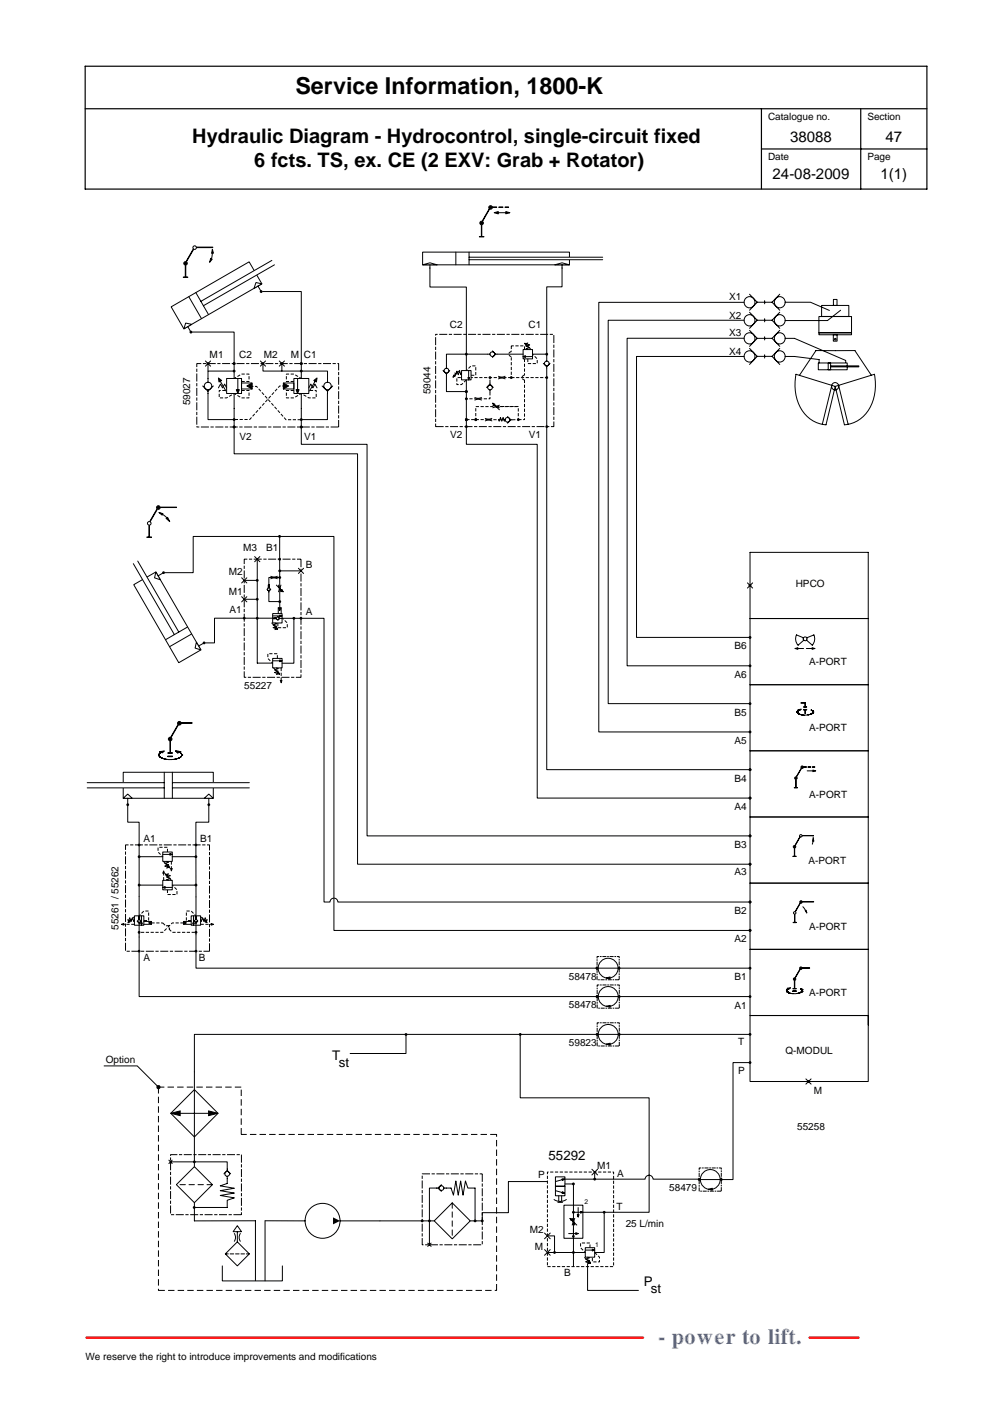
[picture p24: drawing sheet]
<svg xmlns="http://www.w3.org/2000/svg" width="210mm" height="297mm" viewBox="0 0 210 297" stroke-linecap="round" stroke-linejoin="round" font-family="sans-serif">
<defs><g id="words">
<text font-size="4.9" x="62.5" y="20">Service Information, 1800-K</text>
<text font-size="4.7" fill="#3365ff" x="139.2" y="284.3">- power to lift.</text>
<g font-size="4.2">
<text x="40.7" y="30.2">Hydraulic Diagram - Hydrocontrol, single-circuit fixed</text>
<text x="53.8" y="35.3">6 fcts. TS, ex. CE (2 EXV: Grab + Rotator)</text>
</g>
<g font-size="3.2">
<text x="167.1" y="30">38088</text>
<text x="187.2" y="30">47</text>
<text x="163.4" y="38">24-08-2009</text>
<text x="186.2" y="38">1(1)</text>
</g>
<g font-size="2.8">
<text x="70.2" y="224.2">T</text>
<text x="71.6" y="225.7">st</text>
<text x="116" y="245.5">55292</text>
<text x="136.2" y="272.1">P</text>
<text x="137.6" y="273.6">st</text>
</g>
<g font-size="2.1">
<text x="162.4" y="25.3">Catalogue no.</text>
<text x="183.4" y="25.4">Section</text>
<text x="162.4" y="33.9">Date</text>
<text x="183.4" y="33.9">Page</text>
<text x="154.2" y="63.5">X1</text>
<text x="95.1" y="69.4">C2</text>
<text x="111.7" y="69.4">C1</text>
<text x="154.2" y="67.5">X2</text>
<text x="154.2" y="71.1">X3</text>
<text x="44.3" y="75.7">M1</text>
<text x="50.6" y="75.7">C2</text>
<text x="55.8" y="75.7">M2</text>
<text x="61.5" y="75.7">M</text>
<text x="64.2" y="75.7">C1</text>
<text x="154.2" y="75">X4</text>
<text x="91.1" y="83.4" transform="rotate(-90 91.1 83.4)">59044</text>
<text x="40.2" y="85.8" transform="rotate(-90 40.2 85.8)">59027</text>
<text x="50.7" y="93">V2</text>
<text x="64.3" y="93">V1</text>
<text x="95.2" y="92.6">V2</text>
<text x="111.8" y="92.6">V1</text>
<text x="51.4" y="116.6">M3</text>
<text x="56.3" y="116.6">B1</text>
<text x="48.4" y="121.6">M2</text>
<text x="48.4" y="125.9">M1</text>
<text x="64.7" y="120.2">B</text>
<text x="168.3" y="124.2">HPCO</text>
<text x="48.6" y="129.6">A1</text>
<text x="64.7" y="130.1">A</text>
<text x="155.3" y="137.4">B6</text>
<text x="155.3" y="143.4">A6</text>
<text x="171.1" y="140.7">A-PORT</text>
<text x="51.6" y="145.8">55227</text>
<text x="155.3" y="151.4">B5</text>
<text x="171.1" y="154.7">A-PORT</text>
<text x="155.3" y="157.4">A5</text>
<text x="155.3" y="165.4">B4</text>
<text x="155.3" y="171.4">A4</text>
<text x="171.1" y="168.8">A-PORT</text>
<text x="30.4" y="178.1">A1</text>
<text x="42.3" y="178.1">B1</text>
<text x="155.3" y="179.4">B3</text>
<text x="155.3" y="185.1">A3</text>
<text x="170.9" y="182.8">A-PORT</text>
<text x="25" y="196.8" transform="rotate(-90 25 196.8)">55261 / 55262</text>
<text x="155.3" y="193.4">B2</text>
<text x="171.1" y="196.7">A-PORT</text>
<text x="30.3" y="203.4">A</text>
<text x="42" y="203.3">B</text>
<text x="155.3" y="199.4">A2</text>
<text x="120.3" y="207.3">58478</text>
<text x="155.3" y="207.4">B1</text>
<text x="120.3" y="213.3">58478</text>
<text x="155.3" y="213.4">A1</text>
<text x="171.1" y="210.7">A-PORT</text>
<text x="120.3" y="221.3">59823</text>
<text x="156.1" y="221.1">T</text>
<text x="22.4" y="224.9">Option</text>
<text x="156.1" y="227.1">P</text>
<text x="166.1" y="223">Q-MODUL</text>
<text x="172.1" y="231.4">M</text>
<text x="168.6" y="239.1">55258</text>
<text x="113.8" y="249.3">P</text>
<text x="126.3" y="247.2">M1</text>
<text x="130.5" y="248.9">A</text>
<text x="141.5" y="252">58479</text>
<text x="130.3" y="256.1">T</text>
<text x="112" y="260.9">M2</text>
<text x="132.3" y="259.6">25 L/min</text>
<text x="113.1" y="264.5">M</text>
<text x="119.3" y="270">B</text>
<text x="18.1" y="287.6">We reserve the right to introduce improvements and modifications</text>
</g>
<g font-size="1.4">
<text x="123.6" y="254.7">2</text>
<text x="125.9" y="263.7">1</text>
</g>
</g></defs>
<path d="M18 14h178v26h-178zM18 23h178M161 31.5h35M161 23v17M182 23v17" fill="none" stroke="#000" stroke-width=".25"/>
<path d="M18.3 283h117.7M171.2 283h10.3" fill="none" stroke="#f00" stroke-width=".51"/>
<path d="M36.2 64.9l16.5-9.5 2.7 4.6-16.5 9.6z" fill-rule="evenodd" fill="#fff"/>
<path d="M36.2 64.9l16.5-9.5 2.7 4.6-16.5 9.6z" fill="none" stroke="#000" stroke-width=".21"/>
<path d="M41 64.6l16.5-9.5 .5 .9-16.5 9.6z" fill-rule="evenodd" fill="#fff"/>
<path d="M57.5 55.1l-15 8.7M58 56l-15 8.7M39.9 62.8l2.7 4.6M41.4 61.9l2.7 4.6" fill="none" stroke="#000" stroke-width=".21"/>
<path d="M39.3 68.3l1.2 .3-1.6 1z" fill="#fff"/>
<path d="M39.3 68.3l1.2 .3-1.6 1z" fill="none" stroke="#000" stroke-width=".21"/>
<path d="M54.1 59.8l1.3 .2-1.7 1z" fill="#fff"/>
<path d="M54.1 59.8l1.3 .2-1.7 1zM39.7 69.1l.7 1.2M54.5 60.5l.7 1.2" fill="none" stroke="#000" stroke-width=".21"/>
<path d="M26.1 163.4h19v5.5h-19z" fill="#fff"/>
<path d="M26.1 163.4h19v5.5h-19z" fill="none" stroke="#000" stroke-width=".21"/>
<path d="M18.4 165.6h34.3v1.1h-34.3z" fill="#fff"/>
<path d="M18.4 165.6h16.3M18.4 166.7h16.3M34.7 163.4v5.5M36.4 165.6h16.3M36.4 166.7h16.3M36.4 163.4v5.5" fill="none" stroke="#000" stroke-width=".21"/>
<path d="M43.2 168.9l1-.9 .9 .9z" fill="#fff"/>
<path d="M43.2 168.9l1-.9 .9 .9z" fill="none" stroke="#000" stroke-width=".21"/>
<path d="M26.1 168.9l.9-.9 1 .9z" fill="#fff"/>
<path d="M26.1 168.9l.9-.9 1 .9zM27 168.9v1.3M44.2 168.9v1.3" fill="none" stroke="#000" stroke-width=".21"/>
<path d="M28.3 123.7l4.7-2.7 9.5 16.5-4.7 2.7z" fill-rule="evenodd" fill="#fff"/>
<path d="M28.3 123.7l4.7-2.7 9.5 16.5-4.7 2.7z" fill="none" stroke="#000" stroke-width=".21"/>
<path d="M28.2 119.3l.9-.6 9.6 16.5-1 .5z" fill-rule="evenodd" fill="#fff"/>
<path d="M28.2 119.3l8.7 15M29.1 118.7l8.7 15M39.7 132.7l-4.7 2.6M40.5 134.1l-4.6 2.7" fill="none" stroke="#000" stroke-width=".21"/>
<path d="M41.5 135.9l1 1.6-1.2-.4z" fill="#fff"/>
<path d="M41.5 135.9l1 1.6-1.2-.4z" fill="none" stroke="#000" stroke-width=".21"/>
<path d="M33 121l.9 1.7-1.2-.4z" fill="#fff"/>
<path d="M33 121l.9 1.7-1.2-.4zM34.6 121.2l-1.2 .6M43.2 136l-1.2 .7" fill="none" stroke="#000" stroke-width=".21"/>
<path d="M89.4 53.3h31v2.7h-31z" fill="#fff"/>
<path d="M89.4 53.3h31v2.7h-31z" fill="none" stroke="#000" stroke-width=".21"/>
<path d="M96.4 54.4h31v.5h-31z" fill="#fff"/>
<path d="M96.4 53.3v2.7M99.2 54.9h28.2M99.2 54.4h28.2M99.2 53.3v2.7" fill="none" stroke="#000" stroke-width=".21"/>
<path d="M89.4 56l1.5-.4 1.6 .4z" fill="#fff"/>
<path d="M89.4 56l1.5-.4 1.6 .4z" fill="none" stroke="#000" stroke-width=".21"/>
<path d="M117.3 56l1.6-.4 1.5 .4z" fill="#fff"/>
<g fill="none" stroke="#000" stroke-width=".21">
<path d="M90.9 56v4.7h7.7v10M117.3 56l1.6-.4 1.5 .4zM118.9 56v4.7h-3.3v10M34.9 121.2h6v-7.7h29.7v83.3h87.7M57.7 139.3h1.9v2h-1.9zM57.7 139.8h1.9M59.2 139.6l.4 .2-.4 .2zM63.9 130.8h4.6v60h1.3a.83 .83 0 0 1 .8-.8 .83 .83 0 0 1 .8 .8h86.9M57.8 141.3l1.3 1.3M58.4 141.3l.4 .2-.7 .2 .7 .3-.7 .3 .7 .3-.4 .1M58.6 142.5l.3-.3 .2 .4zM158.6 158.8h25v56h-25z"/>
<path d="M27 170.6v3.3h2.4v4.6M44.2 170.6v3.3h-2.8v4.6M158.6 172.8h25M168 166.7h.6M168 166.6h.6M168 179.5v1.6M168.3 165v1.6M169.1 177.1l-1 1.7M169.2 177.1l-1 1.7M169.5 162.5l-1.1 1.8M169.5 162.5l-1 1.8M169.7 176.8h2.3"/>
<path d="M169.9 162.2h.6M169.9 162.3h.6M170.7 163.1h1.8M170.9 162.3h.5M170.9 162.2h.5M171.8 162.3h.5M171.8 162.2h.5M171.9 162.9l.6 .2-.6 .2zM172 177.4l.1 .6h-.3zM172 177.1l-.2 1.5M158.6 186.8h25M167.7 181.1h.6"/>
<path d="M167.7 181.2h.6M29.4 201.5v9.3h96.6M41.4 201.5v3.3h84.5M158.6 200.9h25"/>
<circle cx="168" cy="179.1" r=".26"/>
<circle cx="168.3" cy="164.6" r=".27"/>
<circle cx="169.3" cy="176.8" r=".26"/>
<circle cx="169.6" cy="162.3" r=".27"/>
</g>
<g fill="#000">
<path d="M59.2 139.6l.4 .2-.4 .2zM58.6 142.5l.3-.3 .2 .4zM171.9 162.9l.6 .2-.6 .2zM172 177.4l.1 .6h-.3z"/>
<circle cx="34.6" cy="121.2" r=".3"/>
<circle cx="63.6" cy="130.8" r=".3"/>
<circle cx="27" cy="170.3" r=".3"/>
<circle cx="29.4" cy="178.8" r=".3"/>
<circle cx="41.4" cy="178.8" r=".3"/>
<circle cx="44.2" cy="170.3" r=".3"/>
<circle cx="158.6" cy="168.8" r=".3"/>
<circle cx="158.6" cy="162.8" r=".3"/>
<circle cx="158.6" cy="176.8" r=".3"/>
<circle cx="168" cy="179.1" r=".26"/>
<circle cx="168.3" cy="164.6" r=".27"/>
<circle cx="169.6" cy="162.3" r=".27"/>
<circle cx="158.6" cy="190.8" r=".3"/>
<circle cx="158.6" cy="182.8" r=".3"/>
<circle cx="158.6" cy="196.8" r=".3"/>
<circle cx="29.4" cy="201.3" r=".3"/>
<circle cx="41.4" cy="201.3" r=".3"/>
<circle cx="126.2" cy="204.8" r=".3"/>
<circle cx="126.3" cy="210.8" r=".3"/>
<circle cx="158.6" cy="210.8" r=".3"/>
<circle cx="158.6" cy="204.8" r=".3"/>
</g>
<path d="M51.6 118.3h12v25h-12z" fill="none" stroke="#000" stroke-width=".21" stroke-dasharray="1.7 .3 .7 .3" stroke-linecap="butt"/>
<path d="M58.7 139.3v-1h-2.1v1l1.1 1" fill="none" stroke="#000" stroke-width=".21" stroke-dasharray=".7 .3" stroke-linecap="butt"/>
<path d="M59.3 144h.3l-.1 .5z" fill="#fff"/>
<g fill="none" stroke="#000" stroke-width=".21">
<path d="M38.8 58.6h.9M38.8 58.7h.9M39.2 56.2v2.3M39.3 56.2v2.3M40.8 52.7l-1.4 2.5M40.9 52.8l-1.4 2.5M41.6 52.3h3.4M41.7 52.4h3.3M44.6 54.7l.3 .1-.6 .7zM44.9 52.7l.2 .9h-.4zM44.9 52.7v1.4l-.3 .8M101.4 50.1h.9"/>
<path d="M101.4 50h.9M101.8 47.7v2.3M101.9 47.7v2.3M103.5 44.1l-1.5 2.6M103.5 44.2l-1.4 2.6M104.1 43.9h.9M104.1 43.8h.9M104.5 45l.9-.2v.5zM105.2 45h2.6M105.5 43.9h.8M105.5 43.8h.8M106.8 43.9h.7"/>
<path d="M106.8 43.8h.7M107 44.8l.8 .2-.8 .2zM40.7 70.3h8.8v6.3M55.5 61.7h8.2v14.9M93.7 78.4l.7 .7M94.8 78.7a.49 .49 0 0 0-.3-.8 .49 .49 0 0 0-.6 .6 .49 .49 0 0 0 .8 .3M95.1 78.4l-.7 .7v3.7h4.2v-2.4M96 79.3l.3 .2-.5 .3zM96.2 78.9l.2 .4 .2-.8 .3 .8 .3-.8 .3 .8 .1-.4M97.2 78.4l-1.4 1.4M97.6 78.4h2v2h-2zM98.6 70.7v7.7"/>
<path d="M98.9 79.9h.4l-.2 .5zM99.1 78.4v2M103.6 74.9h-9.2v3M104.1 74.2l.7 .7h5.8M104.4 74.5a.49 .49 0 0 0-.8 .2 .49 .49 0 0 0 .5 .7 .49 .49 0 0 0 .4-.8M104.8 74.9l-.7 .7M105.4 79.6a1.48 1.48 0 0 0 1.4 0M110.6 74h2v1.9h-2zM110.6 75.4l.5-.2v.4zM111 72.6l.4 .2-.2 .3zM111 72.6l1.2 1.3M111.6 72.6l-.4 .1 .8 .3-.8 .3 .8 .2-.8 .3 .4 .2"/>
<path d="M112.6 75.4l-2 .1M114.9 76.9l.7 .7M115.6 70.7v4.2h-3M115.6 75.9v.5M116 77.2a.49 .49 0 0 0-.3-.8 .49 .49 0 0 0-.6 .6 .49 .49 0 0 0 .8 .3M116.3 76.9l-.7 .7v12.7M49.5 90.6v5.4h26.1v86.8h82.7M63.7 90.6v3.4h13.9v82.8h80.7M98.6 90.6v3.4h15v74.8h44.7M98.6 83.1v5.4M98.6 88.8v1.5M100.4 84.1a1.48 1.48 0 0 0 1.4 0"/>
<path d="M100.4 84.6a1.48 1.48 0 0 1 1.4 0M102.6 88.5a1.62 1.62 0 0 0 1.4 0M102.6 89a1.48 1.48 0 0 1 1.4 0M103.6 81v.3l.7 .7M103.6 82.5v.5M103.6 81.3l-.7 .7M103.9 81.6a.5 .5 0 0 0-.8 .2 .5 .5 0 0 0 .5 .6 .5 .5 0 0 0 .4-.7M104.2 85.3l.5 .2-.3 .3zM104.2 85.7a1.48 1.48 0 0 0 1.4 0M104.2 86.3a1.48 1.48 0 0 1 1.4 0M104.2 85.3l1.4 1.4M105.4 88.7l.2 .4 .2-.8 .3 .8 .3-.8 .3 .8 .1-.4"/>
<path d="M105.4 80.2a1.48 1.48 0 0 1 1.4 0M106.3 88.8h.5M107.3 88.1l.7 .7h.3M107.6 88.4a.5 .5 0 0 0-.8 .3 .5 .5 0 0 0 .6 .6 .5 .5 0 0 0 .3-.8M108 88.8l-.7 .7M115.6 90.6v72.2h42.7M31.1 113.6h.9M31.1 113.7h.9M31.5 111.2v2.3M31.6 111.2v2.3M33.1 107.8l-1.4 2.5M33.2 107.8l-1.4 2.5"/>
<path d="M33.6 108.4l.9 .3-.2 .3zM33.6 108.4l1.1 .6 .8 .7M34 107.3h3.3M34 107.4h3.3M35.1 109.7l.3-.2 .5 .9zM54.4 118.3v22h3.2M59.1 118.3l.1 10.3M51.6 130.8h6.1M51.6 126.8h2.8M51.6 122.8h2.8M56.5 124.7l.4 .4v2.2h2.3M56.6 124.8a.29 .29 0 0 1 .1-.4 .29 .29 0 0 1 .4 .3 .29 .29 0 0 1-.3 .2h-.1"/>
<path d="M57 123.7l-.3 .1 .3 .1-.3 .1 .3 .2-.3 .1h.1M57.3 121.9a1.62 1.62 0 0 0 1.4 0M57.3 122.4a1.48 1.48 0 0 1 1.4 0M57.3 124.7l-.4 .4M57.5 131.8l1.2 1.3M57.7 129.8h1.9v2h-1.9zM57.7 130.3h1.9M57.7 130.7l.2 .3 .1-.3 .1 .3 .1-.3 .2 .3v-.2h-.3M58.1 131.8l.4 .2-.8 .2 .8 .3-.8 .3 .8 .3-.4 .1M58.3 132.9l.2-.2 .2 .4zM58.4 123.8l1.5 1.4M58.7 130.4l.4 .4"/>
<path d="M58.8 128.6h.7l-.3 .6zM58.8 128.6v1.2M58.9 123.8a1.53 1.53 0 0 1 0 1.4M59 131a.29 .29 0 0 0-.2-.5 .29 .29 0 0 0-.4 .4 .29 .29 0 0 0 .5 .2M59.2 130.1l.4 .2-.4 .2zM59.2 122.2h-2.3v2.2M59.2 120.8h4.4M59.4 125l.2-.3 .3 .5zM59.4 123.8a1.66 1.66 0 0 0 0 1.4M59.5 128.6v1.2M62.1 130.8v9.5h-2.5M63.6 130.8h-4.5l-.4 .4"/>
<path d="M33.6 159.7v.1M33.6 159.8h.1M33.6 159.8l.1 .1M33.6 159.6h.1M33.6 159.6v.1M33.7 159.6h-.1M33.7 159.5v.1M33.7 159.9h.1M33.7 159.9v.1M33.7 159.5h.1M33.7 160h.1M33.7 159l1.1-.1-.5 .4z"/>
<path d="M33.7 159.4v.1M33.7 159.4h.1M33.8 159.4h-.1M33.8 159.4h.1M33.8 159.3v.1M33.8 159.3h.1M33.9 159.3h-.1M33.9 159.3h.1M34 159.2l-.1 .1M34 159.2h.1M34.1 159.2h.1M34.1 159.2h-.1"/>
<path d="M34.1 159.1v.1M35.5 159.3h1M35.5 159.4h1M35.5 160h1M35.9 156.7v2.5M36 156.7v2.5M37.2 158.9l1 .1-.6 .3zM37.7 153.3l-1.6 2.7M37.7 153.3l-1.5 2.7M37.9 159.1l.1 .1M38 159.2h.1M38.1 159.2h.1"/>
<path d="M38.1 159.2l.1 .1M38.1 159.3h.1M38.2 159.3h.1M38.2 159.3v.1M38.2 159.4h.1M38.3 159.4h.1M38.3 153h2.3M38.3 152.9h2.3M38.3 159.4l.1 .2M38.4 160h.1M38.4 159.5h.1M38.4 159.5v.1"/>
<path d="M38.4 159.9h.1M38.4 159.9l-.1 .1M38.4 159.6v.1M38.4 159.6h.1M38.4 159.7h.1M38.4 159.8v.1M38.4 159.8h.1M38.4 159.7v.1M59.3 144h.3l-.1 .5zM33.7 160l.1 .1M33.8 160.1h.1M33.8 160.1l.1 .1"/>
<path d="M33.9 160.2h.1M34 160.2v.1M34 160.3h.1M34.1 160.3h.1M34.1 160.3l.3 .1M34.4 160.4h.1M34.4 160.4v.1M34.4 160.5l1.6 .2 1.6-.2M35.5 160.1h1M37.6 160.4v.1M37.7 160.4l-.1 .1M37.8 160.4h-.1"/>
<path d="M37.8 160.4h.1M37.9 160.4h-.1M37.9 160.3h.1M38.1 160.3h-.2M38.1 160.3h.1M38.1 160.2v.1M38.1 160.2h.1M38.2 160.2h-.1M38.2 160.2h.1M38.2 160.1v.1M38.2 160.1h.1M38.3 160.1h.1"/>
<path d="M38.3 160v.1M38.3 160h.1M34.4 187.7l.5-.1v.3zM34.4 180.3h2v1.9h-2zM34.4 187.7h2M34.4 180.8h2M34.4 186.2h2v2.1h-2zM34.6 182.3l1.3 1.3M35 184.9l.4 .2-.2 .3zM35 184.9l1.2 1.3M35.2 182.2l.4 .2-.8 .3 .8 .2-.8 .3 .8 .3-.4 .2M35.6 184.8l-.4 .2 .8 .3-.8 .2 .8 .3-.8 .3 .4 .1"/>
<path d="M35.7 183.1l.2 .5-.5-.2zM35.9 180.6l.5 .2-.5 .1z"/>
<circle cx="39.2" cy="55.7" r=".37"/>
<circle cx="41.2" cy="52.4" r=".37"/>
<circle cx="101.8" cy="47.2" r=".38"/>
<circle cx="103.7" cy="43.9" r=".38"/>
<circle cx="31.6" cy="110.7" r=".38"/>
<circle cx="33.5" cy="107.4" r=".38"/>
<circle cx="36" cy="156.4" r=".38"/>
<circle cx="37.9" cy="153" r=".38"/>
</g>
<g fill="none" stroke="#000" stroke-width=".21" stroke-dasharray=".7 .3" stroke-linecap="butt">
<path d="M99.6 79.4h1v-2h-1l-1 1M108.1 79.9h-8.5M108.1 79.9h7.5M108.1 73.2v1.2M108.1 75.6v4.3M108.1 74.4a.5 .5 0 0 0-.5 .5 .5 .5 0 0 0 .5 .5M110.9 74v-.8h-2.8M110.9 75.9v3.5M110.9 79.4a.5 .5 0 0 0-.5 .5 .5 .5 0 0 0 .5 .5M111.6 75.9v1h2v-1l-1-1M98.6 80.4l-1 1h-1v-1.5h1M100.3 88.8h-1.4"/>
<path d="M103.3 88.8h-2.7M103.3 88.8h3M103.6 81v-1.1M103.6 83v1.4h-5M104.9 86h4.7v2.8M108.3 88.8h1.3M109.4 86h-8.8v2.8M109.6 88.8h1.3M110.9 80.4v8.4M58.8 131.8v1h1.9v-1l-.9-1M59.5 141.3v3.1M35.4 188.3v1h2v-1l-1-1"/>
<path d="M35.4 180.3v-1h-2v1l1 1M36.2 182.2v1.5"/>
</g>
<g fill="#000">
<path d="M44.6 54.7l.3 .1-.6 .7zM44.9 52.7l.2 .9h-.4zM104.5 45l.9-.2v.5zM107 44.8l.8 .2-.8 .2zM96 79.3l.3 .2-.5 .3zM98.9 79.9h.4l-.2 .5zM110.6 75.4l.5-.2v.4zM111 72.6l.4 .2-.2 .3zM104.2 85.3l.5 .2-.3 .3zM33.6 108.4l.9 .3-.2 .3zM35.1 109.7l.3-.2 .5 .9zM58.3 132.9l.2-.2 .2 .4z"/>
<path d="M58.8 128.6h.7l-.3 .6zM59.2 130.1l.4 .2-.4 .2zM59.4 125l.2-.3 .3 .5zM33.7 159l1.1-.1-.5 .4zM37.2 158.9l1 .1-.6 .3zM34.4 187.7l.5-.1v.3zM35 184.9l.4 .2-.2 .3zM35.7 183.1l.2 .5-.5-.2zM35.9 180.6l.5 .2-.5 .1z"/>
<circle cx="39.2" cy="55.7" r=".37"/>
<circle cx="101.8" cy="47.2" r=".38"/>
<circle cx="103.7" cy="43.9" r=".38"/>
<circle cx="40.4" cy="70.3" r=".31"/>
<circle cx="49.5" cy="76.9" r=".3"/>
<circle cx="55.2" cy="61.7" r=".3"/>
<circle cx="63.7" cy="76.9" r=".3"/>
<circle cx="98.6" cy="74.9" r=".3"/>
<circle cx="103.6" cy="79.9" r=".3"/>
<circle cx="108.1" cy="79.9" r=".3"/>
<circle cx="115.6" cy="79.9" r=".3"/>
<circle cx="115.6" cy="74.9" r=".3"/>
<circle cx="49.5" cy="90.3" r=".3"/>
<circle cx="63.7" cy="90.3" r=".3"/>
<circle cx="98.6" cy="88.8" r=".3"/>
<circle cx="98.6" cy="90.3" r=".3"/>
<circle cx="98.6" cy="82.8" r=".3"/>
<circle cx="98.6" cy="84.4" r=".3"/>
<circle cx="100.6" cy="88.8" r=".3"/>
<circle cx="109.6" cy="88.8" r=".3"/>
<circle cx="115.6" cy="90.3" r=".3"/>
<circle cx="33.5" cy="107.4" r=".38"/>
<circle cx="54.4" cy="130.8" r=".3"/>
<circle cx="54.4" cy="122.8" r=".3"/>
<circle cx="54.4" cy="126.8" r=".3"/>
<circle cx="59.2" cy="120.8" r=".3"/>
<circle cx="59.2" cy="122.2" r=".31"/>
<circle cx="59.2" cy="127.3" r=".31"/>
<circle cx="62.1" cy="130.8" r=".3"/>
<circle cx="36" cy="156.4" r=".38"/>
<circle cx="37.9" cy="153" r=".38"/>
<circle cx="158.6" cy="168.8" r=".3"/>
<circle cx="158.6" cy="162.8" r=".3"/>
<circle cx="158.6" cy="176.8" r=".3"/>
<circle cx="158.6" cy="182.8" r=".3"/>
</g>
<path d="M92.1 70.7h25v19.6h-25zM26.5 178.8h17.8v22.5h-17.8z" fill="none" stroke="#000" stroke-width=".21" stroke-dasharray="1.7 .3 .7 .3" stroke-linecap="butt"/>
<path d="M115.6 74.9v1" fill="none" stroke="#000" stroke-width=".21" stroke-dasharray="1.4 .7" stroke-linecap="butt"/>
<path d="M36.1 183.7h.3l-.2 .6z" fill="#fff"/>
<path d="M36.1 183.7h.3l-.2 .6z" fill="none" stroke="#000" stroke-width=".21"/>
<path d="M34.6 186.2v-1.4" fill="none" stroke="#000" stroke-width=".21" stroke-dasharray=".7 .3" stroke-linecap="butt"/>
<path d="M34.6 184.3l.2 .5h-.4z" fill="#fff"/>
<path d="M27 194.5l.2 .4 .2-.7 .3 .7 .3-.7 .3 .7 .1-.4M27.3 194.7l.2 .3-.4 .2zM28.4 193.8h2v1.9h-2zM28.4 194l-1.3 1.2M29.7 195.3h.4l-.2 .4zM29.9 193.8v1.9M34.6 184.3l.2 .5h-.4z" fill="none" stroke="#000" stroke-width=".21"/>
<path d="M27.3 194.7l.2 .3-.4 .2zM29.7 195.3h.4l-.2 .4z" fill="#000"/>
<path d="M30.4 194.8h1v-2.1h-1l-1 1.1" fill="none" stroke="#000" stroke-width=".21" stroke-dasharray=".7 .3" stroke-linecap="butt"/>
<path d="M25.7 195.6l.5-.2v.3z" fill="#fff"/>
<path d="M25.7 195.6l.5-.2v.3zM40.4 193.8h2v1.9h-2zM40.7 195.3h.4l-.2 .4zM40.9 193.8v1.9M42.4 194.5l.2 .4 .2-.7 .3 .7 .3-.7 .3 .7 .1-.4M42.4 194l1.4 1.2M43.6 194.7l.2 .5-.5-.2z" fill="none" stroke="#000" stroke-width=".21"/>
<path d="M40.7 195.3h.4l-.2 .4zM43.6 194.7l.2 .5-.5-.2z" fill="#000"/>
<path d="M40.4 194.8h-1v-2.1h1l1 1.1" fill="none" stroke="#000" stroke-width=".21" stroke-dasharray=".7 .3" stroke-linecap="butt"/>
<path d="M44.7 195.4l.5 .2-.5 .1z" fill="#fff"/>
<g fill="none" stroke="#000" stroke-width=".21">
<path d="M43.4 76.4l1.1 1.1M44.5 76.4l-1.1 1.1M55.1 76.4l1.1 1.1M56.2 76.4l-1.1 1.1M59.1 76.4l1.1 1.1M60.2 76.4l-1.1 1.1M53.8 117.8l1.1 1.1M54.9 117.8l-1.1 1.1M59.1 113.5v4.5M51.1 122.2l1.1 1.1M51.1 126.2l1.1 1.1M51.4 130.8h-6v5.2h-1.9"/>
<path d="M52.2 122.2l-1.1 1.1M52.2 126.2l-1.1 1.1M158.6 130.9h25v28h-25zM168.1 137.2l.6-.2v.4zM168.1 137.2h1.8M168.4 134.3l1.5 .6 .1 .5-1.2 1.1a1.97 1.97 0 0 1-.4-2.2zM170.5 137.2h1.8M170.6 134.9a.41 .41 0 0 0-.6-.1 .41 .41 0 0 0 0 .6 .41 .41 0 0 0 .6 0M170.6 134.9v.5M170.6 134.9l1.5-.6a2.06 2.06 0 0 1-.3 2.2l-1.2-1.1M171.7 137l.6 .2-.6 .2zM158.6 144.9h25"/>
<path d="M29.4 178.8v15.8M41.4 178.8v15.7h.2l-.3-.2 .3-.1-.3-.1 .3-.1-.3-.2M29 194.9l.4 .4M29.3 193.8l.3 .2-.3 .1 .3 .1-.3 .1 .3 .2h-.2M29.4 187.3h5M29.4 181.3h5M29.7 195.1a.29 .29 0 0 0-.2-.5 .29 .29 0 0 0-.4 .3 .29 .29 0 0 0 .5 .2M29.8 194.9l-.4 .4v6M30.4 194.9h1.6v.7h-1.6M31.4 195.3l.6-.4v.7zM36.4 187.3h5M36.4 181.3h5"/>
<path d="M38.8 194.9l.6 .4-.6 .3zM40.4 194.9h-1.6v.7h1.6M41 194.8l.4 .4M41.7 195a.29 .29 0 0 0-.2-.5 .29 .29 0 0 0-.3 .4 .29 .29 0 0 0 .4 .2M41.8 194.8l-.4 .4v6.1M44.7 195.4l.5 .2-.5 .1z"/>
</g>
<path d="M28.4 195.6h-2.2M32 195.3h2.4M34.4 195.3l.7 .7a.43 .43 0 0 1 .6-.1 .43 .43 0 0 1 0 .7M35.7 196.6l.7 .7h5M38.8 195.3h-2.4l-2 2h-5M42.4 195.6h2.3" fill="none" stroke="#000" stroke-width=".21" stroke-dasharray=".7 .3" stroke-linecap="butt"/>
<g fill="#000">
<path d="M168.1 137.2l.6-.2v.4zM171.7 137l.6 .2-.6 .2zM31.4 195.3l.6-.4v.7zM38.8 194.9l.6 .4-.6 .3z"/>
<circle cx="59.1" cy="113.5" r=".3"/>
<circle cx="59.1" cy="118.3" r=".3"/>
<circle cx="43.2" cy="136" r=".3"/>
<circle cx="51.6" cy="130.8" r=".3"/>
<circle cx="158.6" cy="134.9" r=".3"/>
<circle cx="158.6" cy="148.9" r=".3"/>
<circle cx="158.6" cy="154.9" r=".3"/>
<circle cx="158.6" cy="140.9" r=".3"/>
<circle cx="29.4" cy="181.3" r=".3"/>
<circle cx="29.4" cy="197.3" r=".3"/>
<circle cx="29.4" cy="187.3" r=".3"/>
<circle cx="41.4" cy="181.3" r=".3"/>
<circle cx="41.4" cy="187.3" r=".31"/>
<circle cx="41.4" cy="197.3" r=".3"/>
</g>
<path d="M47.9 80.1h3.2v3.1h-3.2z" fill="#fff"/>
<path d="M46.2 80l.7 .5-.6 .3zM46.2 82.1l.4-.8 .5 .8 .4-.8 .4 .8M46.6 80.7l1.2 2M47.9 80.1h3.2v3.1h-3.2zM50 82.4h.6l-.3 .8zM50.3 80.1v2.3M51.1 81h2.2v1.3h-2.2zM52.2 81.7l1.1-.7v1.3z" fill="none" stroke="#000" stroke-width=".21"/>
<path d="M46.2 80l.7 .5-.6 .3zM50 82.4h.6l-.3 .8zM52.2 81.7l1.1-.7v1.3z" fill="#000"/>
<path d="M51.1 82.6h1.6v1.6h-1.6l-1.6-1-1.6 1h-1.5v-1.6h1.5M51.1 80.7h1.6v-1.6h-1.6l-1.6 1" fill="none" stroke="#000" stroke-width=".21" stroke-dasharray=".7 .3" stroke-linecap="butt"/>
<path d="M62.1 80.1h3.2v3.1h-3.2z" fill="#fff"/>
<g fill="none" stroke="#000" stroke-width=".21">
<path d="M44 76.9v1.6M49.5 78.5h-5.5v2.4M49.5 76.9v3.2M55.6 77v1.5h13.7v2.4M59.6 76.9v1.6M63.7 76.9v3.2M157.4 64h-30.8v90.9h32M157.4 67.8h-28.8v81.1h30M157.4 71.6h-24.8v69.3h26M157.4 75.4h-22.8v59.5h24M158.5 62.3l1.6 1.6M158.5 66.1l1.6 1.7"/>
<path d="M158.5 69.9l1.6 1.7M158.5 73.7l1.6 1.7M160.1 63.9l-1.6 1.7M160.1 63.9h3.2M160.1 67.8l-1.6 1.7M160.1 67.8h3.2M160.1 71.6l-1.6 1.7M160.1 71.6h3.2M160.1 75.4l-1.6 1.7M160.1 75.4h3.2M161.7 63.6v.7M161.7 67.4v.7"/>
<path d="M161.7 71.2v.7M161.7 75.1v.7M163.3 63.9l1.6 1.7M163.3 67.8l1.6 1.7M163.3 71.6l1.6 1.7M163.3 75.4l1.6 1.7M164.9 62.3l-1.6 1.6M164.9 66.1l-1.6 1.7M164.9 69.9l-1.6 1.7M164.9 73.7l-1.6 1.7M166 63.9h5.4l4 1.8M166 71.6h2l10.8 4.7v.4"/>
<path d="M166 75.4h2l5.2 .7v.7M172.5 74.2h8.3l3.5 5.2M172.5 74.2l-3.4 5.2M173 76.8h6.2v1.4h-6.2zM173.2 67h6.9v3.4h-6.9zM173.2 70.4h6.9v.4h-6.9zM173.7 64.6h5.8v2.4h-5.8zM175.1 76.8h.5v1.4h-.5zM175.6 77.4h6v.2h-6zM176.2 70.8h.8v1.4h-.8zM176.2 63.4h.8v1.2h-.8zM177.8 65.6l-2.8 2.2h-9"/>
<path d="M42.9 81.7l1.1 1.1M44.6 82.1a.79 .79 0 0 0-.5-1.2 .79 .79 0 0 0-.9 1 .79 .79 0 0 0 1.3 .4M45.1 81.7l-1.1 1.1v6h5.5v-5.6M59.9 81h2.2v1.3h-2.2zM59.9 81l1.1 .7-1.1 .6zM62.1 80.1h3.2v3.1h-3.2zM62.6 82.4h.6l-.3 .8zM62.9 80.1v2.3M65.3 82.1l.4-.8 .5 .8 .4-.8 .4 .8M66.4 80.5l.6-.5-.1 .8zM66.6 80.7l-1.2 2M68.1 81.7l1.2 1.1"/>
<path d="M69.9 82.1a.79 .79 0 0 0-.5-1.2 .79 .79 0 0 0-.9 .9 .79 .79 0 0 0 1.2 .5M70.4 81.7l-1.1 1.1-.1 6h-5.5v-5.6M175.9 81.5l-2 8.3M176.6 81.7l-8.3-2.5a9.5 9.5 0 0 0 3.3 9.7l2 .8 1.1 .2 1.9-8.1 2 8.1a7.2 7.2 0 0 0 6.4-6.7l.1-2.6-.2-1.4-8.3 2.5M177.3 81.5l2 8.3M158.6 116.9h25v14h-25zM63.1 120.2l1.1 1.1M64.2 120.2l-1.1 1.1M168.6 150.6h.1M168.6 150.6v.1M168.6 150.5v.1M168.6 150.5h.1"/>
<path d="M168.6 150.7h.1M168.6 150.8h.1M168.6 150.7v.1M168.6 150.4h.1M168.6 150.4v.1M168.6 150.8l.1 .1M168.7 150.4h.1M168.7 150.9h.1M168.7 150.3v.1M168.7 150.2l.7-.2-.3 .3zM168.7 150.3h.1M168.7 150.9l.2 .1"/>
<path d="M168.8 150.3h.1M168.8 151h.1M168.9 151l.1 .1M168.9 150.2h.1M168.9 150.2l-.2 .1M168.9 151h.1M169 151.1h.1M169 151.1l.2 .1M169.2 151.2h.1M169.3 151.2h.1M169.4 151.2h.1M169.4 148.7h.8v.8"/>
<path d="M169.4 148.8h.8M169.9 149.5h.7M169.9 149.6h.7M169.9 150.2h.7M169.9 150.1h.7M170.2 150.2v.8M170.3 148.7v.8M170.3 150.2v.8M171.3 151.1h.1M171.3 151.1l-1 .2-.9-.1M171.4 151.1h.1M171.4 151.1h-.1"/>
<path d="M171.5 151.1h-.1M171.5 150.2h.1M171.6 151h-.1M171.6 150.2h.1M171.6 151h.1M171.6 151l-.1 .1M171.6 150.2v.1M171.6 150.3h.1M171.7 150.3h.1M171.7 151h.1M171.7 150.9h.1M171.7 150.3l.1 .1"/>
<path d="M171.7 150.9v.1M171.8 150.4h.1M171.8 150.9h.1M171.8 150.4v.1M171.8 150.5h.1M171.8 150.8h.1M171.9 150.5h.1M171.9 150.7v.1M171.9 150.8h.1M171.9 150.8l-.1 .1M171.9 150.5v.1M171.9 150.7h.1"/>
<path d="M171.9 150.6h.1M167.7 195.1h.7M167.7 195.2h.7M168 193.5v1.6M168.1 193.5v1.6M169.2 191.1l-1 1.7M169.7 190.8h2.4M169.8 191.8l.8 1.3M170.3 192.6h.2l.1 .5zM126.2 204.8h32.4M126.3 210.8h32.3M126.3 218.8h32.3"/>
<path d="M128.2 206.9l.8-.2v.4zM128.2 212.9l.8-.2v.4zM166.3 209.5v.1M166.3 209.5h.1M166.3 209.7h.1M166.3 209.6v.1M166.3 209.6h.1M166.3 209.4h.1M166.3 209.4v.1M166.3 209.7l.1 .1M166.4 209.4h-.1M166.4 209.4h.1"/>
<path d="M166.4 209.8h.1M166.4 209.3v.1M166.4 209.3h.1M166.4 209.8l.3 .2M166.5 209.1l.7-.1-.3 .3zM166.5 209.3h-.1M166.5 209.3h.1M166.5 209.8h.1M166.5 209.9h.1M166.5 209.9l.1 .1M166.5 209.2v.1M166.6 209.2h-.1"/>
<path d="M166.6 209.2h.1M166.6 209.9h.1M166.6 210h.1M166.7 210h.1M166.7 210l.2 .1M166.8 210l.1 .1M166.9 210.1h.1M166.9 210.1h.2M167.1 210.1h.1M167.1 210.1l1.6 .1M167.7 209.7h.7M167.7 209.1h.7"/>
<path d="M167.7 209.2h.7M167.7 209.6h.7M168 207.4v1.7M168.1 207.4v1.7M168.8 210.1h.1M168.8 210.1l-.1 .1M168.9 210.1h-.1M169.1 210h.1M169.2 205l-1.1 1.9M169.2 210l-.3 .1M169.2 205.1l-1.1 1.8M169.2 210h.1"/>
<path d="M169.2 209.1h.1M169.3 210h.1M169.3 209.1l.1 .1M169.3 209.2h.1M169.4 209.9l-.1 .1M169.4 209.2v.1M169.4 209.9h.1M169.4 209.3h.1M169.5 209.3h.1M169.5 209.8l-.1 .1M169.5 209.8h.1M169.5 209.3v.1"/>
<path d="M169.5 209.4h.1M169.6 209.4h.1M169.6 209.8h.1M169.6 209.8h-.1M169.6 209.4v.1M169.6 209.7h.1M169.6 204.8h1.6M169.6 209.5v.1M169.6 209.6h.1M169.6 209.6v.2M169.6 209.5h.1M183.6 214.9h-25v13.9h25v-13.9v2"/>
<path d="M22 225.5h7l4.5 4.5M128.2 220.9l.8-.2v.4zM170.4 228.3l1.1 1.1M171.5 228.3l-1.1 1.1"/>
<circle cx="158.5" cy="75.4" r="1.17"/>
<circle cx="158.5" cy="67.8" r="1.17"/>
<circle cx="158.5" cy="71.6" r="1.17"/>
<circle cx="158.5" cy="63.9" r="1.17"/>
<circle cx="164.9" cy="75.4" r="1.17"/>
<circle cx="164.9" cy="67.8" r="1.17"/>
<circle cx="164.9" cy="71.6" r="1.17"/>
<circle cx="164.9" cy="63.9" r="1.17"/>
<circle cx="176.6" cy="71.8" r=".17"/>
<circle cx="176.6" cy="81.7" r=".77"/>
<circle cx="168.1" cy="193.1" r=".26"/>
<circle cx="169.4" cy="190.8" r=".26"/>
<circle cx="128.6" cy="204.8" r="2.1"/>
<circle cx="128.6" cy="218.9" r="2.1"/>
<circle cx="128.6" cy="210.8" r="2.11"/>
<circle cx="168" cy="207.1" r=".26"/>
<circle cx="169.3" cy="204.8" r=".26"/>
</g>
<g fill="#000">
<path d="M59.9 81l1.1 .7-1.1 .6zM62.6 82.4h.6l-.3 .8zM66.4 80.5l.6-.5-.1 .8zM168.7 150.2l.7-.2-.3 .3zM170.3 192.6h.2l.1 .5zM128.2 206.9l.8-.2v.4zM128.2 212.9l.8-.2v.4zM166.5 209.1l.7-.1-.3 .3zM128.2 220.9l.8-.2v.4z"/>
<circle cx="44" cy="76.9" r=".3"/>
<circle cx="49.5" cy="76.9" r=".3"/>
<circle cx="49.5" cy="78.5" r=".3"/>
<circle cx="55.6" cy="76.9" r=".3"/>
<circle cx="59.6" cy="76.9" r=".3"/>
<circle cx="63.7" cy="76.9" r=".3"/>
<circle cx="63.7" cy="78.5" r=".3"/>
<circle cx="49.5" cy="88.8" r=".3"/>
<circle cx="49.5" cy="90.3" r=".3"/>
<circle cx="63.7" cy="88.8" r=".3"/>
<circle cx="63.7" cy="90.3" r=".3"/>
<circle cx="158.6" cy="123.9" r=".3"/>
<circle cx="169.4" cy="190.8" r=".26"/>
<circle cx="126.2" cy="204.8" r=".3"/>
<circle cx="126.3" cy="210.8" r=".3"/>
<circle cx="126.3" cy="218.9" r=".3"/>
<circle cx="130.9" cy="204.8" r=".3"/>
<circle cx="130.9" cy="210.8" r=".3"/>
<circle cx="130.9" cy="218.9" r=".3"/>
<circle cx="158.6" cy="218.8" r=".3"/>
<circle cx="168" cy="207.1" r=".26"/>
<circle cx="169.3" cy="204.8" r=".26"/>
<circle cx="33.5" cy="230" r=".45"/>
<circle cx="158.6" cy="224.8" r=".3"/>
<circle cx="171" cy="228.8" r=".3"/>
</g>
<path d="M49.7 88.8h3.1l6.3-7.1h1M62.1 82.6h-1.5v1.6h1.5l1.6-1 1.6 1h1.6v-1.6h-1.6M62.1 80.7h-1.5v-1.6h1.5l1.6 1M63.6 88.8h-3.1l-6.2-7.1h-1" fill="none" stroke="#000" stroke-width=".21" stroke-dasharray=".7 .3" stroke-linecap="butt"/>
<path d="M41.6 76.9h30v13.4h-30zM49.5 88.8v1.5M63.7 88.8v1.5" fill="none" stroke="#000" stroke-width=".21" stroke-dasharray="1.7 .3 .7 .3" stroke-linecap="butt"/>
<path d="M126.3 202.4h4.6v4.9h-4.6zM126.3 208.4h4.7v4.9h-4.7zM126.3 216.4h4.7v4.9h-4.7z" fill="none" stroke="#000" stroke-width=".21" stroke-dasharray=".8 .2 .3 .2" stroke-linecap="butt"/>
<circle cx="68.2" cy="258.3" r="3.7" fill="#fff"/>
<g fill="none" stroke="#000" stroke-width=".21">
<path d="M56.1 258.3h8.4M71.9 258.3h8.4"/>
<circle cx="68.2" cy="258.3" r="3.7"/>
</g>
<path d="M70.4 257.6l1.5 .7-1.5 .7z" fill="#000"/>
<path d="M41.1 230.5l5 5-5 5-5-5z" fill-rule="evenodd" fill="#fff"/>
<path d="M36.1 235.5l2-.5v1zM36.1 235.5h10M41.1 230.5l5 5-5 5-5-5zM41.1 226.8v17.5M44.1 235l2 .5-2 .5zM56 258.3v12.7M80.3 258.3h11.5M99.4 258.3h2.6" fill="none" stroke="#000" stroke-width=".21"/>
<g fill="#000">
<path d="M36.1 235.5l2-.5v1zM44.1 235l2 .5-2 .5z"/>
<circle cx="102" cy="258.3" r=".3"/>
</g>
<path d="M95.6 254.5l3.8 3.8-3.8 3.8-3.8-3.8z" fill-rule="evenodd" fill="#fff"/>
<g fill="none" stroke="#000" stroke-width=".21">
<path d="M41.1 244.3v2.5M41.1 254.4v2.6M90.8 258.3v5.1M92.9 251.7a.5 .5 0 0 1 .3-.8 .5 .5 0 0 1 .6 .6 .5 .5 0 0 1-.8 .3M93.3 252.1l-.7-.7h-1.8v7M93.3 250.6l-.7 .8M93.9 251.4h1.5l.5 1.5 .5-3 .5 3 .5-3 .5 3 .5-3 .5 1.5h1.6v6.9M95.6 254.5l3.8 3.8-3.8 3.8-3.8-3.8zM95.6 254.5v1.1M95.6 256.4v1.1M95.6 258.3v1.1M90.4 263l.8 .7"/>
<path d="M91.2 263l-.8 .7M95.6 260.2v1.1"/>
</g>
<g fill="#000">
<circle cx="90.8" cy="258.3" r=".3"/>
<circle cx="100.5" cy="258.3" r=".3"/>
</g>
<path d="M89.3 248.3h12.7v15.1h-12.7z" fill="none" stroke="#000" stroke-width=".21" stroke-dasharray="1.7 .3 .7 .3" stroke-linecap="butt"/>
<path d="M41.1 246.8l3.8 3.8-3.8 3.8-3.8-3.8z" fill-rule="evenodd" fill="#fff"/>
<g fill="none" stroke="#000" stroke-width=".21">
<path d="M85.9 218.9v4h-11.9M126.3 218.8h-85.2v8M158.6 224.8h-3.6v24.8h-7.2M35.7 245.4l.7 .8M36.1 245.8h5M36.4 245.4l-.7 .8M38.1 250.6h1.1M40 250.6h1.1M41.1 245.8h6.9v1.8l-.7 .7M41.1 246.8l3.8 3.8-3.8 3.8-3.8-3.8zM41.1 257v1.3h12.9v12.6M41.9 250.6h1.1"/>
<path d="M43.8 250.6h1.1M47.8 247.9a.5 .5 0 0 1 .7 .3 .5 .5 0 0 1-.6 .6 .5 .5 0 0 1-.3-.7M48 248.9v1.5l-1.4 .5 3 .5-3 .5 3 .5-3 .5 3 .5-1.6 .5v1.6h-6.9M48 247.6l.8 .7M149.8 251.6l.8-.2v.4z"/>
<circle cx="150.2" cy="249.5" r="2.1"/>
</g>
<g fill="#000">
<path d="M149.8 251.6l.8-.2v.4z"/>
<circle cx="85.9" cy="218.9" r=".3"/>
<circle cx="41.1" cy="255.5" r=".3"/>
<circle cx="41.1" cy="245.8" r=".3"/>
<circle cx="89.3" cy="258.3" r=".3"/>
<circle cx="147.9" cy="249.5" r=".3"/>
<circle cx="152.5" cy="249.5" r=".31"/>
</g>
<path d="M36.1 244.3h15v12.7h-15z" fill="none" stroke="#000" stroke-width=".21" stroke-dasharray="1.7 .3 .7 .3" stroke-linecap="butt"/>
<path d="M33.5 230v43M51 230h-17.5M51 240v-10M105 240h-54M33.5 273h71.5M105 273v-33" fill="none" stroke="#000" stroke-width=".21" stroke-dasharray="1.4 .7" stroke-linecap="butt"/>
<path d="M147.8 247.1h4.7v4.9h-4.7z" fill="none" stroke="#000" stroke-width=".21" stroke-dasharray=".8 .2 .3 .2" stroke-linecap="butt"/>
<path d="M50.2 262.7l2.5 2.6-2.5 2.5-2.6-2.5zM50.2 259.3l.9 1.3h-.9v2.1v-2.1h-.9z" fill-rule="evenodd" fill="#fff"/>
<g fill="none" stroke="#000" stroke-width=".21">
<path d="M158.1 123.3l1.1 1.1M159.2 123.3l-1.1 1.1M110 218.8v13.5h27.3v24.2h-16M115.8 250h-8.3v6.6h-5.5v1.7M117.2 253.8a2.27 2.27 0 0 0 2.6 0M117.5 249h2v2h-2zM117.5 251h2v2h-2zM117.5 251.9l1.9 .5M118 254.4h1M118.2 253v1M118.8 253v1M118.9 249.4h.5l-.4 .4z"/>
<path d="M119 252.1l.4 .3-.5 .1zM119.3 255h4v7h-4zM119.4 249.4l-1.9 .6M119.5 249.5h16.9a.84 .84 0 0 1 .9-.9 .84 .84 0 0 1 .8 .9l9.7 .1M119.5 250.5h1.8v17.5M120.5 257.8l.5 .2-.2 .3zM120.5 257.8l1.5 1.4M121 257.8a1.53 1.53 0 0 1 0 1.4M121.5 257.8a1.53 1.53 0 0 0 0 1.4M122.1 257h.3l-.1 .5zM122.3 255.5v2M122.8 256.3l.5 .2-.5 .2z"/>
<path d="M125.2 247.4l1.2 1.2M125.8 248v1.5M126.4 247.4l-1.2 1.2M127.8 256.5v8.5h-2M47 267.8v3.2h12.7v-3.2M47.6 265.3h.7M48.7 265.3h.7M49.6 261a1.47 1.47 0 0 1 0 1.6M49.8 265.3h.8M50.2 262.7l2.5 2.6-2.5 2.5-2.6-2.5zM50.2 260.6h.9l-.9-1.3-.9 1.3h.9v2.1M50.8 261a1.47 1.47 0 0 0 0 1.6"/>
<path d="M50.9 265.3h.8M52.1 265.3h.6M115.1 264.4l1.3 1.2M115.1 260.9l1.3 1.2M115.8 261.5h1.5v3.5M115.8 265h8M116.4 264.4l-1.3 1.2M116.4 260.9l-1.3 1.2M120.2 261h2.1M121.1 261.5h.3l-.1 .5zM121.8 260.8l.5 .2-.5 .2zM123.6 266l1.3 1.3"/>
<path d="M123.8 264h2v2h-2zM123.8 264.5h2M124.2 266l.5 .1-.9 .3 .9 .3-.9 .3 .9 .2-.5 .2v5.6h10.8M124.4 267.1l.3-.2 .2 .4zM125.3 264.3l.5 .2-.5 .2z"/>
</g>
<g fill="#000">
<path d="M119 252.1l.4 .3-.5 .1zM118.9 249.4h.5l-.4 .4zM120.5 257.8l.5 .2-.2 .3zM122.1 257h.3l-.1 .5zM122.8 256.3l.5 .2-.5 .2zM121.1 261.5h.3l-.1 .5zM121.8 260.8l.5 .2-.5 .2zM124.4 267.1l.3-.2 .2 .4zM125.3 264.3l.5 .2-.5 .2z"/>
<circle cx="110" cy="218.9" r=".3"/>
<circle cx="121.2" cy="256.5" r=".3"/>
<circle cx="121.3" cy="250.5" r=".31"/>
<circle cx="125.8" cy="249.5" r=".3"/>
<circle cx="127.8" cy="256.5" r=".3"/>
<circle cx="117.3" cy="265" r=".3"/>
<circle cx="121.3" cy="265" r=".31"/>
</g>
<path d="M115.8 248h14v20h-14zM124.8 264v-1h-2v1l1 1M125.8 265l1 1v1h-1.5v-1" fill="none" stroke="#000" stroke-width=".21" stroke-dasharray=".7 .3" stroke-linecap="butt"/>
<use href="#words"/>
</svg>
